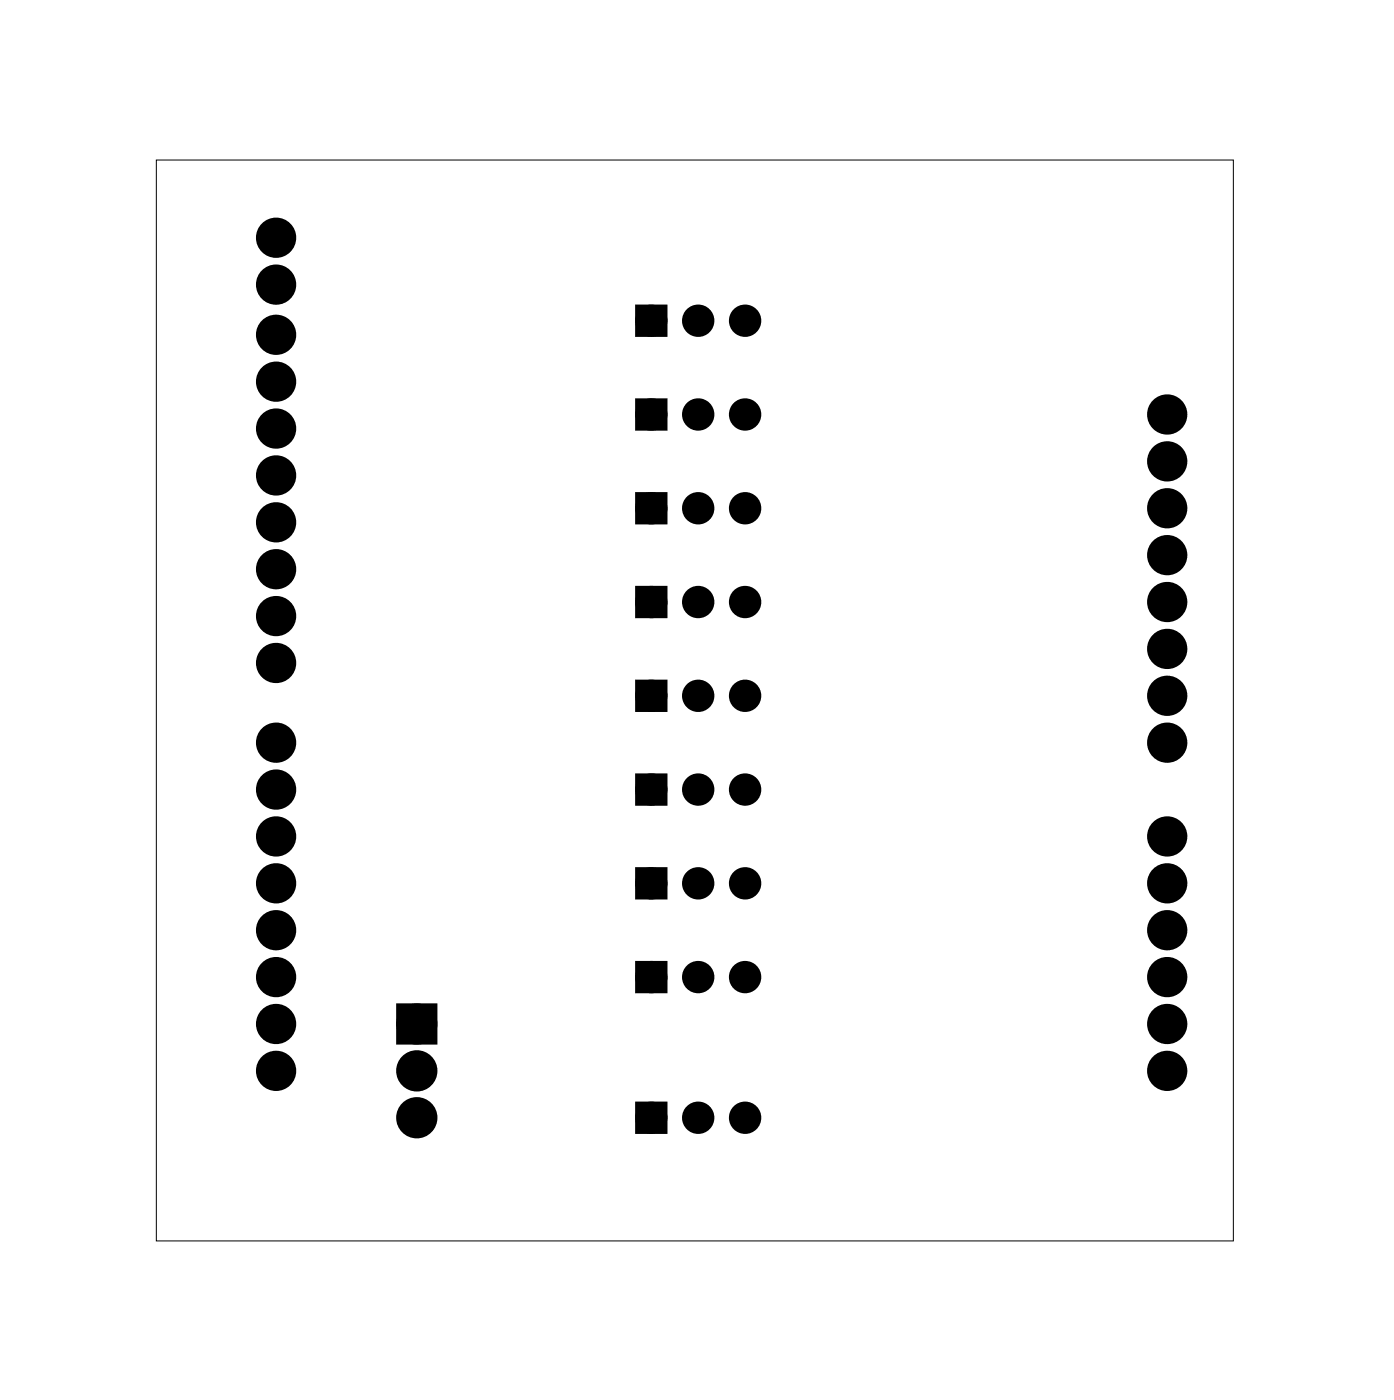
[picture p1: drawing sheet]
<svg xmlns="http://www.w3.org/2000/svg" width="75mm" height="76mm" viewBox="0 0 75 76" stroke-linecap="round" stroke-linejoin="round" font-family="sans-serif">
<path d="M8.5 8.7h58.3v58.5h-58.3z" fill="none" stroke="#000" stroke-width=".05"/>
<g fill="#000">
<circle cx="15" cy="18.1" r=".7"/>
<circle cx="15" cy="15.4" r=".7"/>
<circle cx="15" cy="12.9" r=".7"/>
<circle cx="35.3" cy="17.4" r=".61"/>
<circle cx="37.8" cy="17.4" r=".61"/>
<circle cx="40.4" cy="17.4" r=".61"/>
<circle cx="15" cy="33.4" r=".7"/>
<circle cx="15" cy="23.2" r=".7"/>
<circle cx="15" cy="28.3" r=".7"/>
<circle cx="15" cy="30.8" r=".7"/>
<circle cx="15" cy="35.9" r=".7"/>
<circle cx="15" cy="20.7" r=".7"/>
<circle cx="15" cy="25.8" r=".7"/>
<circle cx="35.3" cy="37.7" r=".61"/>
<circle cx="35.3" cy="22.5" r=".61"/>
<circle cx="35.3" cy="27.5" r=".61"/>
<circle cx="35.3" cy="32.6" r=".61"/>
<circle cx="37.8" cy="37.7" r=".61"/>
<circle cx="37.8" cy="22.5" r=".61"/>
<circle cx="37.8" cy="27.5" r=".61"/>
<circle cx="37.8" cy="32.6" r=".61"/>
<circle cx="40.4" cy="37.7" r=".61"/>
<circle cx="40.4" cy="22.5" r=".61"/>
<circle cx="40.4" cy="27.5" r=".61"/>
<circle cx="40.4" cy="32.6" r=".61"/>
<circle cx="63.2" cy="22.5" r=".7"/>
<circle cx="63.2" cy="35.2" r=".7"/>
<circle cx="63.2" cy="30.1" r=".7"/>
<circle cx="63.2" cy="25" r=".7"/>
<circle cx="63.2" cy="27.5" r=".7"/>
<circle cx="63.2" cy="32.6" r=".7"/>
<circle cx="63.2" cy="37.7" r=".7"/>
<circle cx="15" cy="47.9" r=".7"/>
<circle cx="15" cy="58" r=".7"/>
<circle cx="15" cy="42.8" r=".7"/>
<circle cx="15" cy="50.4" r=".7"/>
<circle cx="15" cy="45.3" r=".7"/>
<circle cx="15" cy="55.5" r=".7"/>
<circle cx="15" cy="40.2" r=".7"/>
<circle cx="15" cy="52.9" r=".7"/>
<circle cx="22.6" cy="58" r=".74"/>
<circle cx="22.6" cy="55.5" r=".74"/>
<circle cx="35.3" cy="52.9" r=".61"/>
<circle cx="35.3" cy="42.8" r=".61"/>
<circle cx="35.3" cy="47.9" r=".61"/>
<circle cx="37.8" cy="42.8" r=".61"/>
<circle cx="37.8" cy="52.9" r=".61"/>
<circle cx="37.8" cy="47.9" r=".61"/>
<circle cx="40.4" cy="52.9" r=".61"/>
<circle cx="40.4" cy="42.8" r=".61"/>
<circle cx="40.4" cy="47.9" r=".61"/>
<circle cx="63.2" cy="47.9" r=".7"/>
<circle cx="63.2" cy="58" r=".7"/>
<circle cx="63.2" cy="50.4" r=".7"/>
<circle cx="63.2" cy="40.2" r=".7"/>
<circle cx="63.2" cy="52.9" r=".7"/>
<circle cx="63.2" cy="55.5" r=".7"/>
<circle cx="63.2" cy="45.3" r=".7"/>
<circle cx="22.6" cy="60.6" r=".74"/>
<circle cx="35.3" cy="60.6" r=".61"/>
<circle cx="37.8" cy="60.6" r=".61"/>
<circle cx="40.4" cy="60.6" r=".61"/>
</g>
<g fill="none" stroke="#000" stroke-width=".78" stroke-linecap="butt">
<circle cx="15" cy="18.1" r=".7"/>
<circle cx="15" cy="15.4" r=".7"/>
<circle cx="15" cy="12.9" r=".7"/>
<circle cx="15" cy="23.2" r=".7"/>
<circle cx="15" cy="35.9" r=".7"/>
<circle cx="15" cy="30.8" r=".7"/>
<circle cx="15" cy="28.3" r=".7"/>
<circle cx="15" cy="20.7" r=".7"/>
<circle cx="15" cy="25.8" r=".7"/>
<circle cx="15" cy="33.4" r=".7"/>
<circle cx="63.2" cy="22.5" r=".7"/>
<circle cx="63.2" cy="37.7" r=".7"/>
<circle cx="63.2" cy="35.2" r=".7"/>
<circle cx="63.2" cy="27.5" r=".7"/>
<circle cx="63.2" cy="30.1" r=".7"/>
<circle cx="63.2" cy="25" r=".7"/>
<circle cx="63.2" cy="32.6" r=".7"/>
<circle cx="15" cy="47.9" r=".7"/>
<circle cx="15" cy="52.9" r=".7"/>
<circle cx="15" cy="42.8" r=".7"/>
<circle cx="15" cy="40.2" r=".7"/>
<circle cx="15" cy="50.4" r=".7"/>
<circle cx="15" cy="45.3" r=".7"/>
<circle cx="15" cy="58" r=".7"/>
<circle cx="15" cy="55.5" r=".7"/>
<circle cx="63.2" cy="52.9" r=".7"/>
<circle cx="63.2" cy="47.9" r=".7"/>
<circle cx="63.2" cy="50.4" r=".7"/>
<circle cx="63.2" cy="45.3" r=".7"/>
<circle cx="63.2" cy="40.2" r=".7"/>
<circle cx="63.2" cy="58" r=".7"/>
<circle cx="63.2" cy="55.5" r=".7"/>
</g>
<path d="M34.7 16.8h1.2v1.2h-1.2zM34.7 37.1h1.2v1.2h-1.2zM34.7 32h1.2v1.2h-1.2zM34.7 26.9h1.2v1.2h-1.2zM34.7 21.8h1.2v1.3h-1.2zM21.8 54.7h1.5v1.5h-1.5zM34.7 52.3h1.2v1.2h-1.2zM34.7 47.2h1.2v1.3h-1.2zM34.7 42.2h1.2v1.2h-1.2zM34.7 59.9h1.2v1.3h-1.2z" fill="#000"/>
<g fill="none" stroke="#000" stroke-width=".53">
<path d="M34.7 16.8h1.2v1.2h-1.2zM34.7 37.1h1.2v1.2h-1.2zM34.7 32h1.2v1.2h-1.2zM34.7 26.9h1.2v1.2h-1.2zM34.7 21.8h1.2v1.3h-1.2zM34.7 52.3h1.2v1.2h-1.2zM34.7 47.2h1.2v1.3h-1.2zM34.7 42.2h1.2v1.2h-1.2zM34.7 59.9h1.2v1.3h-1.2z"/>
<circle cx="35.3" cy="17.4" r=".61"/>
<circle cx="37.8" cy="17.4" r=".61"/>
<circle cx="40.4" cy="17.4" r=".61"/>
<circle cx="35.3" cy="37.7" r=".61"/>
<circle cx="35.3" cy="22.5" r=".61"/>
<circle cx="35.3" cy="27.5" r=".61"/>
<circle cx="35.3" cy="32.6" r=".61"/>
<circle cx="37.8" cy="22.5" r=".61"/>
<circle cx="37.8" cy="27.5" r=".61"/>
<circle cx="37.8" cy="32.6" r=".61"/>
<circle cx="37.8" cy="37.7" r=".61"/>
<circle cx="40.4" cy="27.5" r=".61"/>
<circle cx="40.4" cy="22.5" r=".61"/>
<circle cx="40.4" cy="32.6" r=".61"/>
<circle cx="40.4" cy="37.7" r=".61"/>
<circle cx="35.3" cy="42.8" r=".61"/>
<circle cx="35.3" cy="52.9" r=".61"/>
<circle cx="35.3" cy="47.9" r=".61"/>
<circle cx="37.8" cy="47.9" r=".61"/>
<circle cx="37.8" cy="42.8" r=".61"/>
<circle cx="37.8" cy="52.9" r=".61"/>
<circle cx="40.4" cy="52.9" r=".61"/>
<circle cx="40.4" cy="47.9" r=".61"/>
<circle cx="40.4" cy="42.8" r=".61"/>
<circle cx="35.3" cy="60.6" r=".61"/>
<circle cx="37.8" cy="60.6" r=".61"/>
<circle cx="40.4" cy="60.6" r=".61"/>
</g>
<g fill="none" stroke="#000" stroke-width=".76" stroke-linecap="butt">
<path d="M21.8 54.7h1.5v1.5h-1.5z"/>
<circle cx="22.6" cy="55.5" r=".74"/>
<circle cx="22.6" cy="58" r=".74"/>
<circle cx="22.6" cy="60.6" r=".74"/>
</g>
</svg>
